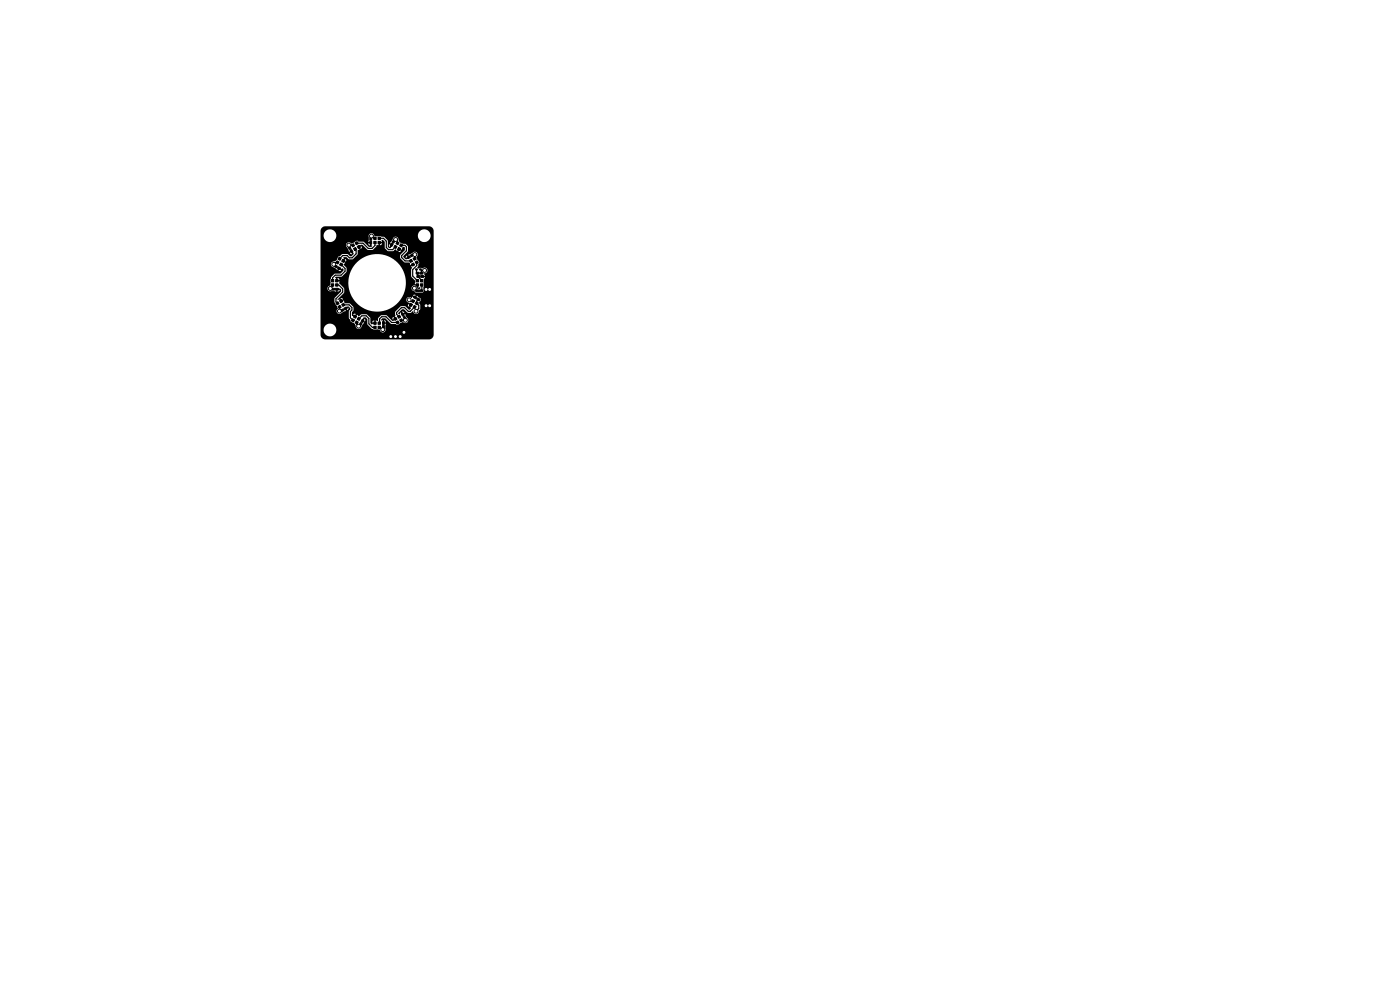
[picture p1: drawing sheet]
<svg xmlns="http://www.w3.org/2000/svg" width="297mm" height="210mm" viewBox="0 0 297 210" stroke-linecap="round" stroke-linejoin="round" font-family="sans-serif">
<g fill="#000" stroke="#000" stroke-width=".21">
<path d="M70.3 59.3h.5v.5h-.5zM71 56.2l.5 .3-.1 .3-.5-.3zM71.2 59.3h.5v.5h-.5zM71.5 55.3l.4 .3-.2 .4-.5-.2zM71.9 54.5l.5 .3-.3 .4-.4-.2zM71.7 56.6l.6 .3-.2 .3-.5-.3zM72.3 55.8l.4 .2-.2 .5-.5-.3zM72.7 55l.5 .2-.3 .5-.4-.3zM73.9 52.4l.3-.1 .2 .5-.3 .1zM74.3 53.1l.3-.1 .2 .5-.3 .1zM74.5 51.9l.5-.2 .2 .4-.4 .3zM75 52.7l.4-.2 .3 .4-.5 .3z"/>
<path d="M75.3 51.5l.5-.3 .2 .5-.4 .2zM75.8 52.3l.4-.3 .3 .5-.5 .2zM78.5 50.4h.3v.6l-.3-.1zM78.5 51.2h.3v.6l-.3-.1zM79.3 50.3h.5v.5h-.5zM79.3 51.2h.5v.5h-.5zM80.2 50.3h.5v.5h-.5zM80.2 51.2h.5v.5h-.5zM83.1 51.6l.3 .2-.3 .5-.3-.2zM83.5 50.9l.3 .2-.3 .5-.3-.2zM83.8 52l.4 .3-.2 .4-.5-.2zM84.2 51.2l.5 .3-.3 .4-.4-.2z"/>
<path d="M84.6 52.5l.4 .2-.2 .5-.5-.3zM85 51.7l.5 .2-.3 .5-.4-.3zM86.4 54.5l.4-.2 .3 .2-.5 .4zM86.8 55.2l.5-.2 .2 .4-.4 .3zM87.3 56l.4-.2 .3 .4-.5 .3zM87.1 54.1l.4-.2 .3 .2-.5 .4zM87.6 54.8l.5-.3 .2 .5-.4 .2zM88.5 58.5h.5l.1 .3h-.6zM88.1 55.6l.4-.3 .3 .5-.5 .2zM88.2 57h.3v.2l-.3 .1zM88.3 59.3h.5v.5h-.5zM88.3 57.8h.5l.1 .3h-.6z"/>
<path d="M89.3 58.5h.5l.1 .3h-.6zM89 57h.3l.1 .2-.3 .1zM89.2 59.3h.5v.5h-.5zM89.1 57.8h.6v.3h-.5zM70.3 60.2h.5v.5h-.5zM70.4 61.2h.5l.1 .3h-.6zM71.2 61.2h.5l.1 .3h-.6zM71.2 60.2h.5v.5h-.5zM71.2 64.2l.5-.2 .2 .4-.4 .3zM71.7 65l.4-.2 .3 .4-.5 .3zM72.3 65.8l.4-.3 .2 .3-.4 .3zM72 63.8l.5-.3 .2 .5-.4 .2z"/>
<path d="M72.5 64.6l.4-.3 .3 .5-.5 .2zM73 65.4l.4-.3 .2 .3-.4 .3zM74.8 67.6l.4 .3-.2 .4-.5-.2zM75.2 66.8l.5 .3-.3 .4-.4-.2zM75.6 68.1l.4 .2-.2 .5-.5-.3zM76 67.3l.5 .2-.3 .5-.4-.3zM76.5 68.5l.3 .1-.3 .5-.3-.2zM76.9 67.7l.3 .2-.3 .5-.3-.2zM79.3 69.2h.5v.5h-.5zM79.3 68.3h.5v.5h-.5zM80.2 69.2h.5v.5h-.5zM80.2 68.3h.5v.5h-.5z"/>
<path d="M81.2 69.1h.3v.6l-.3-.1zM81.2 68.2l.3 .1v.5h-.3zM83.5 67.5l.5-.2 .2 .4-.4 .3zM84 68.3l.4-.2 .3 .4-.5 .3zM84.3 67.1l.5-.3 .2 .5-.4 .2zM84.8 67.9l.4-.3 .3 .5-.5 .2zM85.2 66.5l.3-.1 .2 .5-.3 .1zM85.6 67.2l.3-.1 .2 .5-.3 .1zM87.1 64.3l.4 .3-.2 .4-.5-.2zM87.5 63.5l.5 .3-.3 .4-.4-.2zM87.9 62.8l.5 .3-.1 .3-.6-.3zM87.9 64.8l.4 .2-.2 .5-.5-.3z"/>
<path d="M88.3 64l.5 .2-.3 .5-.4-.3zM88.3 60.2h.5v.5h-.5zM88.2 61.5h.6v.3l-.6 .1zM88.6 63.2l.5 .3-.1 .3-.5-.3zM89 61.5h.6v.3l-.5 .1zM89.2 60.2h.5v.5h-.5z"/>
<circle cx="70.8" cy="56.1" r=".4"/>
<circle cx="74" cy="52" r=".4"/>
<circle cx="78.8" cy="50.1" r=".4"/>
<circle cx="83.9" cy="50.8" r=".4"/>
<circle cx="88" cy="54" r=".4"/>
<circle cx="90.1" cy="57.4" r=".4"/>
<circle cx="70.1" cy="61.2" r=".4"/>
<circle cx="72" cy="66" r=".4"/>
<circle cx="76.1" cy="69.2" r=".4"/>
<circle cx="81.2" cy="69.9" r=".4"/>
<circle cx="82.9" cy="71.4" r=".4"/>
<circle cx="83.9" cy="71.4" r=".4"/>
<circle cx="84.9" cy="71.4" r=".4"/>
<circle cx="85.7" cy="70.5" r=".4"/>
<circle cx="86" cy="67.9" r=".4"/>
<circle cx="86.8" cy="63.6" r=".4"/>
<circle cx="87.9" cy="61.2" r=".4"/>
<circle cx="88.3" cy="66" r=".4"/>
<circle cx="90.4" cy="64.9" r=".4"/>
<circle cx="90.4" cy="61.4" r=".4"/>
<circle cx="91.1" cy="64.9" r=".4"/>
<circle cx="91.1" cy="61.4" r=".4"/>
</g>
<g fill="none" stroke="#000" stroke-width=".25">
<path d="M71.6 55.7h-.4l-.4 .4M72.4 56.1l.8 .8v.6l-.8 .9h-1.3l-.5 .5v.7M74 52h.9M75.3 52.8l.3 .4v.6l-.9 .9h-.6l-.4-.5h-1l-.7 .7M78.8 50.1l.5 .5h.3M79.6 51.4v.7l-.7 .6h-.8l-1.1-1.1h-1.3M80.4 50.6h1l.6 .6v1.3l.4 .5h.9l.6-.6M83.9 50.8l.4 .4v.4M85.1 52h.8l.3 .4v.8l-1 1v.4l.7 .7h1.3M88 54v.9M88.4 57.2v.5l.2 .3a1.77 1.77 0 0 0 .8 1.5M88.4 55.7v.6l-.9 .9v1.4l1 1"/>
<path d="M89.2 57.2l.2 .2M89.4 57.4v.6M89.4 57.4h.7M70.6 60.4v.3l-.5 .5M71.4 60.4h.5l.8 .9v.7l-1.4 1.4v.6l.3 .3M72 66h.1M72 65.1v.9M72.8 64.7h1.3l.6 .6v.5l-.4 .3v1.3l.6 .6M75.7 68.4v.4l.4 .4M76.1 67.6l.7-.6h.9l.6 .6v1.1l.7 .7h.6M80.4 69.4h.3l.5 .5M84.3 68.4h-1.2l-1.2-1.2h-.9l-.5 .4v.9"/>
<path d="M86 67.9l-.9 .1M86.8 63.6l.3 .3h.5M87.1 66h-.5l-.8-.7h-.7l-1 1v.4l.6 .5M87.1 66h.1M87.9 61.2l.5 .5M88 65.1l-.9 .9M88.8 63.5l-.4 .4v.4l.4 .5v.7l-.5 .5M89.5 60.5v1l-.2 .2"/>
</g>
<path d="M68.3 48.3l.7-.3h22l.7 .3 .3 .7v22l-.3 .7-.7 .3h-22l-.7-.3-.3-.5v-1.2h.6l.1 .2a1.36 1.36 0 0 0 2.1 .9 1.36 1.36 0 0 0-.2-2.3 1.36 1.36 0 0 0-2 1.2h-.6v-8.8h1.5v.2a.65 .65 0 0 0 .9 .3l.8 .2a.61 .61 0 0 0 .9-.4h-.5v.4h-.3v-.7h.9l.2 .3v.3l-1.5 1.6 .1 .7 .7 1.3a.67 .67 0 0 0-.1 1 .67 .67 0 0 0 1.1-.1l.7-.4-.3-.4h.4l.2 .3 .1-.1 .1-.4-.4 .2-.4-.1 .6-.4h.3l.3 .4-.3 .7v1.4l.3 .4 .1 .3 .7 .3 .3 .5a.67 .67 0 0 0 .5 .8 .67 .67 0 0 0 .8-.6l.6-.8-.6-.4 .7 .2 .1-.3-.2-.3-.2 .4h-.3l.3-.7h.4l.4 .4 .1 1.1 .8 .9 .5 .2h1.2a.66 .66 0 0 0 .8 .6 .66 .66 0 0 0 .5-.9v-.9h-.6v-.8h.3v.5h.3v-.2l-.2-.3-.7 .1v-.3l.2-.2h.7l1.1 1.2h1l.3 .2 1.2-.6a.64 .64 0 0 0 1 .1 .64 .64 0 0 0-.1-1l-.4-.8-.5 .3-.4-.6-.2 .2a.19 .19 0 0 1-.2 .1 .19 .19 0 0 1-.1-.2l.3-.3h.5l.2 .4 .3-.2-.3-.2h-.7l.5-.5h.4l.9 .8h.6l.4-.4a.64 .64 0 0 0 .7 .6 .64 .64 0 0 0 .6-.7l.3-.4v-.8l-.3-.6 .4-.5v-.2l-.9-.7-.3 .6-.6-.4-.1 .3a.66 .66 0 0 0-1.1 .1 .66 .66 0 0 0 .5 1l.5 .3-.3 .6 .2 .2-.4 .3-.8-.7h-1.1l-1.1 1.1 .1 .8-.2 .2 .4 .6-.7 .4-.7-.6h.5l.1 .3 .4-.2-.2-.4-.3 .3h-.5l-.7-.6h-1.1l-.7 .6v.6l-.5-.1v.7l-.8 .1-.3-.4h.8v-.4l-.4 .1v.3h-.4l-.1-1-.7-.7h-1.2l-.5 .4-.4-.3-.3 .5-.7-.3v-.2l.6 .2 .2-.4-.3-.1-.3 .3h-.2v-.6l.3-.4-.1-.8-.7-.6-1-.1-.3-.6-.6 .4-.3-.6-.4 .1 .2-.3h.4l.2 .4 .4-.2-.3-.3-.7 .1 1.2-1.3v-.8l-1.1-1.2h2l.4 2.2 1.1 1.8 1.5 1.3 2.1 .7 1.2 .1 1.5-.2 1.1-.5 1-.6h2.7l.3 .3 .2-.4-.4-.2-.1 .3h-2.7l1.1-1.1 .6-1h2.1l.4 .2 .2-.3-2.7 .1 .6-2.2v-1.2l-.3-1.2-.5-1.2-.7-.9-.9-.9-1.1-.6-1.4-.5-1.4-.1-1.5 .2-1.1 .5-1.4 1-1 1.1-.7 1.6-.2 1.7h-2l.1-.3h-.7v-.3h.7v-.3l-.4-.1v.4h-.3v-.4l-.2-.1 .2-.2h1.2l1-1v-.9l-.6-.6 .3-.5-.5-.4h.3l.4 .2a.33 .33 0 0 0-.2-.6l-.2 .4h-.3l.3-.5-.2-.1 .1-.2 .6 .1 .5 .4h.8l1-.9 .1-.7 8.9 .1 .2-.1 .1-.2-.4-.2-.2 .4h-8.6v-.3l.4-.2-.3-.5h.3l.2 .4 .2-.2v-.4l-.4 .2-.4-.1 .7-.4h.3l1.1 1.1h1.1l.7-.7 .1-.4 .8 .1 .3-.1v-.3h-.4v.4h-.3v-.6l.7-.1v-.4h.2l.4 .4v1.3l.7 .7h1.1l.4-.4 .5 .3 .3-.5 .6 .3 .2-.6h.4l.1 .7-1 1v.6l.9 .9 1.1 .1 .2 .6 .5-.3 .2 .1-.6 .4 .2 .3-.2 .4v1.5l.9 .9-.1 .7h.7v.7l.4-.1 .1 .3-.6 .1-.2-.7h-.2a.64 .64 0 0 0-.9 .5 .64 .64 0 0 0 .7 .8l.2 .2h1.4l.2-.1 .1-2.8 .3-.4h-.7l-.1-.2 .8-.1-.3-.4a.64 .64 0 0 0 .7-.7 .64 .64 0 0 0-.8-.6l-.2 .2-.6-.2-.3 .2-.2-.2 .5-1.1-.7-1.1a.63 .63 0 0 0 .1-1 .63 .63 0 0 0-1 .1l-.8 .4 .3 .5-.9 .4-.4-.5h.5v.2l.4-.2-.2-.3-.2 .3h-.5l-.1-.1 1-1.1v-1.1l-.5-.5-1.1-.2-.3-.5a.64 .64 0 0 0-.6-.8 .64 .64 0 0 0-.7 .6l-.6 .8 .6 .3-.4 .7h-.3l-.3-.2v-.3h.2l.2 .3 .2-.4-.3-.2-.1 .3h-.2v-1.1l-.7-.7-2.2-.3h9.2l.1 .2a1.36 1.36 0 0 0 2.1 .9 1.36 1.36 0 0 0-.2-2.3 1.36 1.36 0 0 0-2 1.2l-9.2-.1a.62 .62 0 0 0-.8-.4 .62 .62 0 0 0-.4 .9l-.1 .9h.7v.8l.2 .1-.2 .2h-.6l-.6-.7h.5l.4 .4v-.5a1.06 1.06 0 0 1-1.3-.2l-1.1-.1-.4-.3-1.1 .7a.66 .66 0 0 0-1-.2 .66 .66 0 0 0 .1 1.1l.4 .8 .5-.3 .4 .8-.5 .5-.3-.1-.4-.4h-1.2l-.5 .4-.3 .1-.3 .7-.5 .3a.66 .66 0 0 0-.8 .6 .66 .66 0 0 0 .6 .7l.8 .6 .3-.6 .6 .4 .2-.2 .2 .5-.6 .6-1.3 .1-.7 .6-.2 .6v1.3a.69 .69 0 0 0-.6 .6h-1.5v-3.8l4.1 .1 .3-.2-.4-.2-.2 .3h-3.8v-3.7h6.2l.2 .2h.3l-.2-.4-.3 .2h-6.2v-3.7h.6l.1 .2a1.36 1.36 0 0 0 2.1 .9 1.36 1.36 0 0 0-.2-2.3 1.36 1.36 0 0 0-2 1.2h-.6v-1.2z" fill="#000"/>
<g fill="#fff" stroke="#fff" stroke-width=".21">
<circle cx="86.8" cy="63.6" r=".2"/>
<circle cx="74" cy="52" r=".2"/>
<circle cx="70.1" cy="61.2" r=".2"/>
<circle cx="76.1" cy="69.2" r=".2"/>
<circle cx="90.1" cy="57.4" r=".2"/>
<circle cx="81.2" cy="69.9" r=".2"/>
<circle cx="83.9" cy="50.8" r=".2"/>
<circle cx="72" cy="66" r=".2"/>
<circle cx="86" cy="67.9" r=".2"/>
<circle cx="70.8" cy="56.1" r=".2"/>
<circle cx="88" cy="54" r=".2"/>
<circle cx="88.3" cy="66" r=".2"/>
<circle cx="78.8" cy="50.1" r=".2"/>
<circle cx="90.4" cy="61.4" r=".2"/>
<circle cx="82.9" cy="71.4" r=".2"/>
<circle cx="91.2" cy="61.4" r=".2"/>
<circle cx="91.1" cy="64.9" r=".2"/>
<circle cx="90.4" cy="64.9" r=".2"/>
<circle cx="84.9" cy="71.4" r=".2"/>
<circle cx="85.7" cy="70.5" r=".2"/>
<circle cx="83.9" cy="71.4" r=".2"/>
<circle cx="87.9" cy="61.2" r=".2"/>
<circle cx="90" cy="50" r="1.1"/>
<circle cx="70" cy="50" r="1.1"/>
<circle cx="70" cy="70" r="1.1"/>
</g>
</svg>
